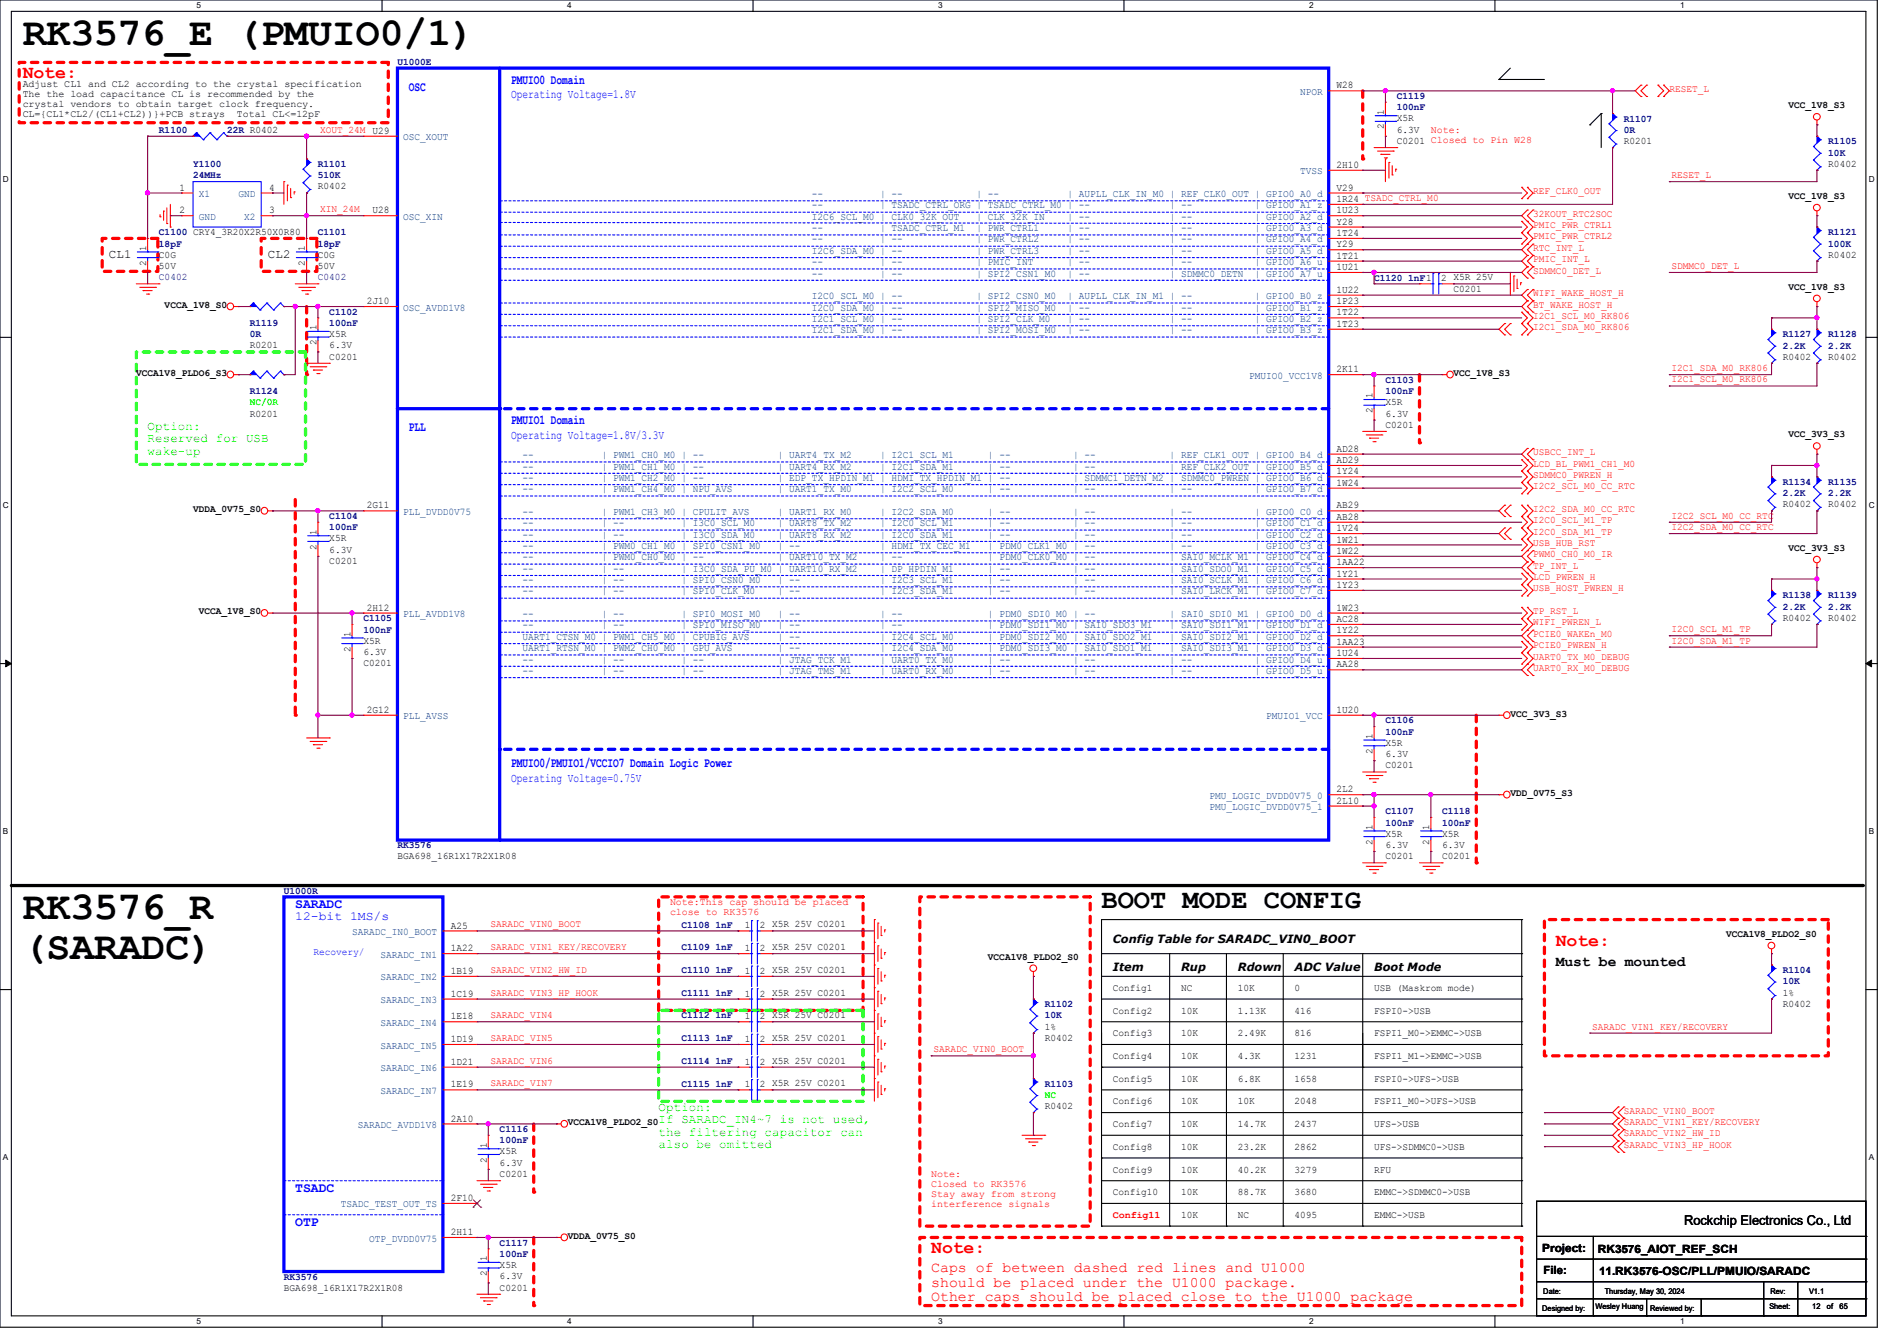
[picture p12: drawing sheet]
<svg xmlns="http://www.w3.org/2000/svg" width="297mm" height="210mm" viewBox="0 0 297 210" stroke-linecap="round" stroke-linejoin="round" font-family="sans-serif">
<defs><g id="words">
<g font-size="6.2">
<text x="3.6" y="7">RK3576_E (PMUIO0/1)</text>
<text x="3.6" y="143.9">RK3576_R</text>
<text x="3.6" y="150.1">(SARADC)</text>
</g>
<text font-size="4.2" x="172.5" y="142.2">BOOT MODE CONFIG</text>
<g font-size="2.8" fill="#f00">
<text x="3.6" y="12.1">Note:</text>
<text x="243.6" y="148.2">Note:</text>
<text x="145.8" y="196.2">Note:</text>
</g>
<text font-size="2.3" x="243.6" y="151.2">Must be mounted</text>
<g font-size="2.3" fill="#f00">
<text x="145.8" y="199.2">Caps of between dashed red lines and U1000</text>
<text x="145.8" y="201.5">should be placed under the U1000 package.</text>
<text x="145.8" y="203.8">Other caps should be placed close to the U1000 package</text>
</g>
<g font-size="2.1" fill="#00f">
<text x="64" y="14.2">OSC</text>
<text x="80" y="13.1">PMUIO0 Domain</text>
<text x="64" y="67.5">PLL</text>
<text x="80" y="66.5">PMUIO1 Domain</text>
<text x="80" y="120.1">PMUIO0/PMUIO1/VCCIO7 Domain Logic Power</text>
<text x="46.2" y="142.2">SARADC</text>
<text x="46.2" y="186.6">TSADC</text>
<text x="46.2" y="192">OTP</text>
</g>
<text font-size="2.1" x="263.7" y="191.9">Rockchip Electronics Co., Ltd</text>
<g font-size="1.9" fill="#00f">
<text x="80" y="15.4">Operating Voltage=1.8V</text>
<text x="80" y="68.7">Operating Voltage=1.8V/3.3V</text>
<text x="80" y="122.4">Operating Voltage=0.75V</text>
<text x="46.2" y="144.1">12-bit 1MS/s</text>
</g>
<g font-size="1.9">
<text x="17.1" y="40.5">CL1</text>
<text x="41.9" y="40.5">CL2</text>
</g>
<g font-size="1.9" fill="#0f0">
<text x="23.1" y="67.3">Option:</text>
<text x="23.1" y="69.3">Reserved for USB</text>
<text x="23.1" y="71.2">wake-up</text>
<text x="103.1" y="174">Option:</text>
<text x="103.1" y="175.9">If SARADC_IN4~7 is not used,</text>
<text x="103.1" y="177.9">the filtering capacitor can</text>
<text x="103.1" y="179.8">also be omitted</text>
</g>
<g font-size="1.8">
<text x="174.2" y="147.6">Config Table for SARADC_VIN0_BOOT</text>
<text x="174.2" y="152.1">Item</text>
<text x="184.9" y="152.1">Rup</text>
<text x="193.8" y="152.1">Rdown</text>
<text x="202.7" y="152.1">ADC Value</text>
<text x="215.1" y="152.1">Boot Mode</text>
<text x="241.5" y="196">Project:</text>
<text x="250.2" y="196.2">RK3576_AIOT_REF_SCH</text>
<text x="241.6" y="199.6">File:</text>
<text x="250.4" y="199.7">11.RK3576-OSC/PLL/PMUIO/SARADC</text>
</g>
<g font-size="1.6" fill="#000080">
<text x="62.2" y="10.2">U1000E</text>
<text x="218.7" y="15.5">C1119</text>
<text x="218.7" y="17.3">100nF</text>
<text x="24.9" y="20.8">R1100</text>
<text x="35.6" y="20.8">22R R0402</text>
<text x="254.3" y="19">R1107</text>
<text x="254.3" y="20.8">0R</text>
<text x="286.3" y="22.6">R1105</text>
<text x="30.2" y="26.2">Y1100</text>
<text x="30.2" y="27.9">24MHz</text>
<text x="49.8" y="26.2">R1101</text>
<text x="49.8" y="27.9">510K</text>
<text x="286.3" y="24.4">10K</text>
<text x="24.9" y="36.8">C1100 CRY4_3R20X2R50X0R80</text>
<text x="24.9" y="38.6">18pF</text>
<text x="49.8" y="36.8">C1101</text>
<text x="49.8" y="38.6">18pF</text>
<text x="286.3" y="36.8">R1121</text>
<text x="286.3" y="38.6">100K</text>
<text x="24.9" y="43.9">C0402</text>
<text x="49.8" y="43.9">C0402</text>
<text x="215.1" y="43.9">C1120 1nF1</text>
<text x="39.1" y="51.1">R1119</text>
<text x="39.1" y="52.8">0R</text>
<text x="51.6" y="49.3">C1102</text>
<text x="51.6" y="51.1">100nF</text>
<text x="279.1" y="52.8">R1127</text>
<text x="286.3" y="52.8">R1128</text>
<text x="216.9" y="59.9">C1103</text>
<text x="279.1" y="54.6">2.2K</text>
<text x="286.3" y="54.6">2.2K</text>
<text x="39.1" y="61.7">R1124</text>
<text x="216.9" y="61.7">100nF</text>
<text x="279.1" y="75.9">R1134</text>
<text x="279.1" y="77.7">2.2K</text>
<text x="286.3" y="75.9">R1135</text>
<text x="286.3" y="77.7">2.2K</text>
<text x="51.6" y="81.3">C1104</text>
<text x="51.6" y="83.1">100nF</text>
<text x="279.1" y="93.7">R1138</text>
<text x="279.1" y="95.5">2.2K</text>
<text x="286.3" y="93.7">R1139</text>
<text x="286.3" y="95.5">2.2K</text>
<text x="56.9" y="97.3">C1105</text>
<text x="56.9" y="99.1">100nF</text>
<text x="216.9" y="113.3">C1106</text>
<text x="216.9" y="115.1">100nF</text>
<text x="216.9" y="127.5">C1107</text>
<text x="216.9" y="129.3">100nF</text>
<text x="225.8" y="127.5">C1118</text>
<text x="225.8" y="129.3">100nF</text>
<text x="62.2" y="132.8">RK3576</text>
<text x="44.4" y="140">U1000R</text>
<text x="106.7" y="145.3">C1108 1nF</text>
<text x="106.7" y="148.8">C1109 1nF</text>
<text x="106.7" y="156">C1111 1nF</text>
<text x="106.7" y="152.4">C1110 1nF</text>
<text x="279.1" y="152.4">R1104</text>
<text x="279.1" y="154.2">10K</text>
<text x="106.7" y="159.5">C1112 1nF</text>
<text x="163.6" y="157.7">R1102</text>
<text x="163.6" y="159.5">10K</text>
<text x="106.7" y="166.6">C1114 1nF</text>
<text x="106.7" y="163.1">C1113 1nF</text>
<text x="106.7" y="170.2">C1115 1nF</text>
<text x="163.6" y="170.2">R1103</text>
<text x="78.2" y="177.3">C1116</text>
<text x="78.2" y="179.1">100nF</text>
<text x="78.2" y="195.1">C1117</text>
<text x="78.2" y="196.8">100nF</text>
<text x="44.4" y="200.4">RK3576</text>
</g>
<g font-size="1.6">
<text x="3.6" y="13.7">Adjust CL1 and CL2 according to the crystal specification</text>
<text x="3.6" y="15.2">The the load capacitance CL is recommended by the</text>
<text x="3.6" y="16.8">crystal vendors to obtain target clock frequency.</text>
<text x="209.3" y="13.8">W28</text>
<text x="216.7" y="17.9" transform="rotate(-90 216.7 17.9)">1</text>
<text x="280" y="16.9">VCC_1V8_S3</text>
<text x="3.6" y="18.4">CL={CL1*CL2/(CL1+CL2))}+PCB strays</text>
<text x="37.1" y="18.4">Total CL&lt;=12pF</text>
<text x="216.7" y="20.3" transform="rotate(-90 216.7 20.3)">2</text>
<text x="218.7" y="22.6">C0201 Closed to Pin W28</text>
<text x="218.7" y="19">X5R</text>
<text x="218.7" y="20.8">6.3V</text>
<text x="254.3" y="22.6">R0201</text>
<text x="28.1" y="29.8">1</text>
<text x="42.1" y="29.8">4</text>
<text x="49.8" y="29.7">R0402</text>
<text x="209.3" y="26.3">2H10</text>
<text x="209.3" y="29.8">V29</text>
<text x="286.3" y="26.1">R0402</text>
<text x="28.1" y="33.4">2</text>
<text x="42.1" y="33.4">3</text>
<text x="58.3" y="33.4">U28</text>
<text x="209.3" y="31.6">1R24 TSADC_CTRL_M0</text>
<text x="209.3" y="33.4">1U23</text>
<text x="209.3" y="35.2">Y28</text>
<text x="280" y="31.2">VCC_1V8_S3</text>
<text x="22.9" y="41.6" transform="rotate(-90 22.9 41.6)">2</text>
<text x="22.9" y="39.3" transform="rotate(-90 22.9 39.3)">1</text>
<text x="24.9" y="40.3">C0G</text>
<text x="47.8" y="41.6" transform="rotate(-90 47.8 41.6)">2</text>
<text x="47.8" y="39.3" transform="rotate(-90 47.8 39.3)">1</text>
<text x="49.8" y="40.3">C0G</text>
<text x="209.3" y="37">1T24</text>
<text x="209.3" y="38.7">Y29</text>
<text x="209.3" y="40.5">1T21</text>
<text x="286.3" y="40.3">R0402</text>
<text x="24.9" y="42.1">50V</text>
<text x="49.8" y="42.1">50V</text>
<text x="57.4" y="47.6">2J10</text>
<text x="209.3" y="42.3">1U21</text>
<text x="209.3" y="45.8">1U22</text>
<text x="209.3" y="47.6">1P23</text>
<text x="225.6" y="44.1">2 X5R 25V</text>
<text x="227.6" y="45.7">C0201</text>
<text x="280" y="45.4">VCC_1V8_S3</text>
<text x="25.8" y="48.2">VCCA_1V8_S0</text>
<text x="49.5" y="51.7" transform="rotate(-90 49.5 51.7)">1</text>
<text x="51.6" y="52.8">X5R</text>
<text x="209.3" y="49.4">1T22</text>
<text x="209.3" y="51.2">1T23</text>
<text x="21.3" y="58.9">VCCA1V8_PLDO6_S3</text>
<text x="39.1" y="54.6">R0201</text>
<text x="49.5" y="54.1" transform="rotate(-90 49.5 54.1)">2</text>
<text x="51.6" y="56.3">C0201</text>
<text x="51.6" y="54.6">6.3V</text>
<text x="209.3" y="58.3">2K11</text>
<text x="227.6" y="58.9">VCC_1V8_S3</text>
<text x="279.1" y="56.3">R0402</text>
<text x="286.3" y="56.3">R0402</text>
<text x="39.1" y="65.2">R0201</text>
<text x="214.9" y="64.7" transform="rotate(-90 214.9 64.7)">2</text>
<text x="214.9" y="62.4" transform="rotate(-90 214.9 62.4)">1</text>
<text x="216.9" y="63.5">X5R</text>
<text x="216.9" y="65.2">6.3V</text>
<text x="209.3" y="70.7">AD28</text>
<text x="216.9" y="67">C0201</text>
<text x="280" y="68.5">VCC_3V3_S3</text>
<text x="209.3" y="72.5">AD29</text>
<text x="209.3" y="74.3">1Y24</text>
<text x="209.3" y="76.1">1W24</text>
<text x="30.2" y="80.2">VDDA_0V75_S0</text>
<text x="49.5" y="83.7" transform="rotate(-90 49.5 83.7)">1</text>
<text x="57.4" y="79.6">2G11</text>
<text x="209.3" y="79.6">AB29</text>
<text x="209.3" y="81.4">AB28</text>
<text x="209.3" y="83.2">1V24</text>
<text x="279.1" y="79.5">R0402</text>
<text x="286.3" y="79.5">R0402</text>
<text x="49.5" y="86.1" transform="rotate(-90 49.5 86.1)">2</text>
<text x="51.6" y="88.3">C0201</text>
<text x="51.6" y="84.8">X5R</text>
<text x="51.6" y="86.6">6.3V</text>
<text x="209.3" y="85">1W21</text>
<text x="209.3" y="86.7">1W22</text>
<text x="209.3" y="88.5">1AA22</text>
<text x="280" y="86.3">VCC_3V3_S3</text>
<text x="57.4" y="95.6">2H12</text>
<text x="209.3" y="90.3">1Y21</text>
<text x="209.3" y="92.1">1Y23</text>
<text x="209.3" y="95.6">1W23</text>
<text x="31.1" y="96.2">VCCA_1V8_S0</text>
<text x="54.9" y="99.7" transform="rotate(-90 54.9 99.7)">1</text>
<text x="56.9" y="100.8">X5R</text>
<text x="209.3" y="97.4">AC28</text>
<text x="209.3" y="99.2">1Y22</text>
<text x="209.3" y="101">1AA23</text>
<text x="279.1" y="97.2">R0402</text>
<text x="286.3" y="97.2">R0402</text>
<text x="54.9" y="102.1" transform="rotate(-90 54.9 102.1)">2</text>
<text x="56.9" y="104.3">C0201</text>
<text x="56.9" y="102.6">6.3V</text>
<text x="209.3" y="102.7">1U24</text>
<text x="209.3" y="104.5">AA28</text>
<text x="57.4" y="111.6">2G12</text>
<text x="209.3" y="111.6">1U20</text>
<text x="236.5" y="112.2">VCC_3V3_S3</text>
<text x="214.9" y="118.1" transform="rotate(-90 214.9 118.1)">2</text>
<text x="214.9" y="115.7" transform="rotate(-90 214.9 115.7)">1</text>
<text x="216.9" y="116.8">X5R</text>
<text x="216.9" y="118.6">6.3V</text>
<text x="209.3" y="124.1">2L2</text>
<text x="209.3" y="125.9">2L10</text>
<text x="216.9" y="120.4">C0201</text>
<text x="236.5" y="124.7">VDD_0V75_S3</text>
<text x="214.9" y="130" transform="rotate(-90 214.9 130)">1</text>
<text x="216.9" y="131">X5R</text>
<text x="223.8" y="130" transform="rotate(-90 223.8 130)">1</text>
<text x="225.8" y="131">X5R</text>
<text x="62.2" y="134.6">BGA698_16R1X17R2X1R08</text>
<text x="214.9" y="132.3" transform="rotate(-90 214.9 132.3)">2</text>
<text x="216.9" y="134.6">C0201</text>
<text x="216.9" y="132.8">6.3V</text>
<text x="223.8" y="132.3" transform="rotate(-90 223.8 132.3)">2</text>
<text x="225.8" y="134.6">C0201</text>
<text x="225.8" y="132.8">6.3V</text>
<text x="70.6" y="145.4">A25</text>
<text x="70.6" y="149">1A22</text>
<text x="116.6" y="145.4">1</text>
<text x="116.6" y="149">1</text>
<text x="119" y="145.4">2 X5R 25V C0201</text>
<text x="119" y="149">2 X5R 25V C0201</text>
<text x="270.3" y="146.7">VCCA1V8_PLDO2_S0</text>
<text x="70.6" y="152.5">1B19</text>
<text x="116.6" y="152.5">1</text>
<text x="119" y="152.5">2 X5R 25V C0201</text>
<text x="154.7" y="150.3">VCCA1V8_PLDO2_S0</text>
<text x="174.2" y="155.2">Config1</text>
<text x="184.9" y="155.2">NC</text>
<text x="193.8" y="155.2">10K</text>
<text x="202.7" y="155.2">0</text>
<text x="215.1" y="155.2">USB (Maskrom mode)</text>
<text x="279.1" y="155.9">1%</text>
<text x="70.6" y="156.1">1C19</text>
<text x="70.6" y="159.6">1E18</text>
<text x="116.6" y="159.6">1</text>
<text x="116.6" y="156.1">1</text>
<text x="119" y="159.6">2 X5R 25V C0201</text>
<text x="119" y="156.1">2 X5R 25V C0201</text>
<text x="163.6" y="161.2">1%</text>
<text x="174.2" y="158.7">Config2</text>
<text x="184.9" y="158.7">10K</text>
<text x="193.8" y="158.7">1.13K</text>
<text x="202.7" y="158.7">416</text>
<text x="215.1" y="158.7">FSPI0-&gt;USB</text>
<text x="279.1" y="157.7">R0402</text>
<text x="70.6" y="163.2">1D19</text>
<text x="70.6" y="166.8">1D21</text>
<text x="116.6" y="166.7">1</text>
<text x="116.6" y="163.2">1</text>
<text x="119" y="166.7">2 X5R 25V C0201</text>
<text x="119" y="163.2">2 X5R 25V C0201</text>
<text x="163.6" y="163">R0402</text>
<text x="174.2" y="162.3">Config3</text>
<text x="174.2" y="165.9">Config4</text>
<text x="184.9" y="165.9">10K</text>
<text x="184.9" y="162.3">10K</text>
<text x="193.8" y="162.3">2.49K</text>
<text x="193.8" y="165.9">4.3K</text>
<text x="202.7" y="165.9">1231</text>
<text x="202.7" y="162.3">816</text>
<text x="215.1" y="162.3">FSPI1_M0-&gt;EMMC-&gt;USB</text>
<text x="215.1" y="165.9">FSPI1_M1-&gt;EMMC-&gt;USB</text>
<text x="70.6" y="170.3">1E19</text>
<text x="116.6" y="170.3">1</text>
<text x="119" y="170.3">2 X5R 25V C0201</text>
<text x="163.6" y="173.7">R0402</text>
<text x="174.2" y="173">Config6</text>
<text x="174.2" y="169.4">Config5</text>
<text x="184.9" y="173">10K</text>
<text x="184.9" y="169.4">10K</text>
<text x="193.8" y="169.4">6.8K</text>
<text x="193.8" y="173">10K</text>
<text x="202.7" y="169.4">1658</text>
<text x="202.7" y="173">2048</text>
<text x="215.1" y="173">FSPI1_M0-&gt;UFS-&gt;USB</text>
<text x="215.1" y="169.4">FSPI0-&gt;UFS-&gt;USB</text>
<text x="70.6" y="175.6">2A10</text>
<text x="76.2" y="179.7" transform="rotate(-90 76.2 179.7)">1</text>
<text x="88.9" y="176.2">VCCA1V8_PLDO2_S0</text>
<text x="174.2" y="176.5">Config7</text>
<text x="184.9" y="176.5">10K</text>
<text x="193.8" y="176.5">14.7K</text>
<text x="202.7" y="176.5">2437</text>
<text x="215.1" y="176.5">UFS-&gt;USB</text>
<text x="76.2" y="182.1" transform="rotate(-90 76.2 182.1)">2</text>
<text x="78.2" y="184.4">C0201</text>
<text x="78.2" y="180.8">X5R</text>
<text x="78.2" y="182.6">6.3V</text>
<text x="174.2" y="183.6">Config9</text>
<text x="174.2" y="180.1">Config8</text>
<text x="184.9" y="183.6">10K</text>
<text x="184.9" y="180.1">10K</text>
<text x="193.8" y="183.6">40.2K</text>
<text x="193.8" y="180.1">23.2K</text>
<text x="202.7" y="183.6">3279</text>
<text x="202.7" y="180.1">2862</text>
<text x="215.1" y="180.1">UFS-&gt;SDMMC0-&gt;USB</text>
<text x="215.1" y="183.6">RFU</text>
<text x="70.6" y="188.1">2F10</text>
<text x="174.2" y="187.2">Config10</text>
<text x="184.9" y="190.7">10K</text>
<text x="184.9" y="187.2">10K</text>
<text x="193.8" y="187.2">88.7K</text>
<text x="193.8" y="190.7">NC</text>
<text x="202.7" y="187.2">3680</text>
<text x="202.7" y="190.7">4095</text>
<text x="215.1" y="187.2">EMMC-&gt;SDMMC0-&gt;USB</text>
<text x="215.1" y="190.7">EMMC-&gt;USB</text>
<text x="70.6" y="193.4">2H11</text>
<text x="76.2" y="197.5" transform="rotate(-90 76.2 197.5)">1</text>
<text x="88.9" y="194">VDDA_0V75_S0</text>
<text x="44.4" y="202.1">BGA698_16R1X17R2X1R08</text>
<text x="76.2" y="199.9" transform="rotate(-90 76.2 199.9)">2</text>
<text x="78.2" y="202.1">C0201</text>
<text x="78.2" y="198.6">X5R</text>
<text x="78.2" y="200.4">6.3V</text>
</g>
<g font-size="1.6" fill="#004080">
<text x="203.6" y="14.9">NPOR</text>
<text x="63.1" y="22">OSC_XOUT</text>
<text x="203.6" y="27.3">TVSS</text>
<text x="31.1" y="30.9">X1</text>
<text x="31.1" y="34.4">GND</text>
<text x="37.3" y="30.9">GND</text>
<text x="38.2" y="34.4">X2</text>
<text x="63.1" y="34.4">OSC_XIN</text>
<text x="127.1" y="30.9">--</text>
<text x="127.1" y="32.6">--</text>
<text x="127.1" y="34.4">I2C6_SCL_M0 | CLK0_32K_OUT</text>
<text x="137.8" y="30.9">| --</text>
<text x="137.8" y="32.6">| TSADC_CTRL_ORG | TSADC_CTRL_M0 | --</text>
<text x="152.9" y="30.9">| --</text>
<text x="152.9" y="34.4">| CLK_32K_IN</text>
<text x="167.1" y="30.9">| AUPLL_CLK_IN_M0 | REF_CLK0_OUT | GPIO0_A0_d</text>
<text x="167.1" y="34.4">| --</text>
<text x="183.1" y="32.6">| --</text>
<text x="183.1" y="34.4">| --</text>
<text x="196.5" y="32.6">| GPIO0_A1_z</text>
<text x="196.5" y="34.4">| GPIO0_A2_d</text>
<text x="127.1" y="36.2">--</text>
<text x="127.1" y="38">--</text>
<text x="127.1" y="39.8">I2C6_SDA_M0 | --</text>
<text x="127.1" y="41.5">--</text>
<text x="137.8" y="36.2">| TSADC_CTRL_M1</text>
<text x="137.8" y="38">| --</text>
<text x="137.8" y="41.5">| --</text>
<text x="152.9" y="36.2">| PWR_CTRL1</text>
<text x="152.9" y="38">| PWR_CTRL2</text>
<text x="152.9" y="39.8">| PWR_CTRL3</text>
<text x="152.9" y="41.5">| PMIC_INT</text>
<text x="167.1" y="36.2">| --</text>
<text x="167.1" y="38">| --</text>
<text x="167.1" y="39.8">| --</text>
<text x="167.1" y="41.5">| --</text>
<text x="183.1" y="36.2">| --</text>
<text x="183.1" y="38">| --</text>
<text x="183.1" y="39.8">| --</text>
<text x="183.1" y="41.5">| --</text>
<text x="196.5" y="36.2">| GPIO0_A3_d</text>
<text x="196.5" y="38">| GPIO0_A4_d</text>
<text x="196.5" y="39.8">| GPIO0_A5_d</text>
<text x="196.5" y="41.5">| GPIO0_A6_u</text>
<text x="127.1" y="43.3">--</text>
<text x="127.1" y="46.9">I2C0_SCL_M0 | --</text>
<text x="137.8" y="43.3">| --</text>
<text x="152.9" y="43.3">| SPI2_CSN1_M0</text>
<text x="152.9" y="46.9">| SPI2_CSN0_M0</text>
<text x="167.1" y="43.3">| --</text>
<text x="167.1" y="46.9">| AUPLL_CLK_IN_M1 | --</text>
<text x="183.1" y="43.3">| SDMMC0_DETN</text>
<text x="196.5" y="43.3">| GPIO0_A7_u</text>
<text x="196.5" y="46.9">| GPIO0_B0_z</text>
<text x="63.1" y="48.6">OSC_AVDD1V8</text>
<text x="127.1" y="48.6">I2C0_SDA_M0 | --</text>
<text x="127.1" y="50.4">I2C1_SCL_M0 | --</text>
<text x="127.1" y="52.2">I2C1_SDA_M0 | --</text>
<text x="152.9" y="48.6">| SPI2_MISO_M0</text>
<text x="152.9" y="50.4">| SPI2_CLK_M0</text>
<text x="152.9" y="52.2">| SPI2_MOSI_M0</text>
<text x="167.1" y="48.6">| --</text>
<text x="167.1" y="50.4">| --</text>
<text x="167.1" y="52.2">| --</text>
<text x="183.1" y="48.6">| --</text>
<text x="183.1" y="50.4">| --</text>
<text x="183.1" y="52.2">| --</text>
<text x="196.5" y="48.6">| GPIO0_B1_z</text>
<text x="196.5" y="50.4">| GPIO0_B2_z</text>
<text x="196.5" y="52.2">| GPIO0_B3_z</text>
<text x="195.6" y="59.3">PMUIO0_VCC1V8</text>
<text x="81.8" y="71.8">--</text>
<text x="94.2" y="71.8">| PWM1_CH0_M0 | --</text>
<text x="121.8" y="71.8">| UART4_TX_M2</text>
<text x="137.8" y="71.8">| I2C1_SCL_M1</text>
<text x="154.7" y="71.8">| --</text>
<text x="168" y="71.8">| --</text>
<text x="183.1" y="71.8">| REF_CLK1_OUT | GPIO0_B4_d</text>
<text x="81.8" y="73.5">--</text>
<text x="81.8" y="75.3">--</text>
<text x="81.8" y="77.1">--</text>
<text x="94.2" y="73.5">| PWM1_CH1_M0 | --</text>
<text x="94.2" y="75.3">| PWM1_CH2_M0 | --</text>
<text x="94.2" y="77.1">| PWM1_CH4_M0 | NPU_AVS</text>
<text x="121.8" y="73.5">| UART4_RX_M2</text>
<text x="121.8" y="75.3">| EDP_TX_HPDIN_M1 | HDMI_TX_HPDIN_M1 | --</text>
<text x="121.8" y="77.1">| UART1_TX_M0</text>
<text x="137.8" y="73.5">| I2C1_SDA_M1</text>
<text x="137.8" y="77.1">| I2C2_SCL_M0</text>
<text x="154.7" y="73.5">| --</text>
<text x="154.7" y="77.1">| --</text>
<text x="168" y="73.5">| --</text>
<text x="168" y="75.3">| SDMMC1_DETN_M2 | SDMMC0_PWREN | GPIO0_B6_d</text>
<text x="168" y="77.1">| --</text>
<text x="183.1" y="73.5">| REF_CLK2_OUT | GPIO0_B5_d</text>
<text x="183.1" y="77.1">| --</text>
<text x="196.5" y="77.1">| GPIO0_B7_d</text>
<text x="63.1" y="80.6">PLL_DVDD0V75</text>
<text x="81.8" y="80.6">--</text>
<text x="81.8" y="82.4">--</text>
<text x="94.2" y="80.6">| PWM1_CH3_M0 | CPULIT_AVS</text>
<text x="94.2" y="82.4">| --</text>
<text x="106.7" y="82.4">| I3C0_SCL_M0</text>
<text x="121.8" y="80.6">| UART1_RX_M0</text>
<text x="121.8" y="82.4">| UART8_TX_M2</text>
<text x="137.8" y="80.6">| I2C2_SDA_M0</text>
<text x="137.8" y="82.4">| I2C0_SCL_M1</text>
<text x="154.7" y="80.6">| --</text>
<text x="154.7" y="82.4">| --</text>
<text x="168" y="80.6">| --</text>
<text x="168" y="82.4">| --</text>
<text x="183.1" y="80.6">| --</text>
<text x="183.1" y="82.4">| --</text>
<text x="196.5" y="80.6">| GPIO0_C0_d</text>
<text x="196.5" y="82.4">| GPIO0_C1_d</text>
<text x="81.8" y="84.2">--</text>
<text x="81.8" y="86">--</text>
<text x="81.8" y="87.8">--</text>
<text x="81.8" y="89.5">--</text>
<text x="94.2" y="84.2">| --</text>
<text x="94.2" y="86">| PWM0_CH1_M0 | SPI0_CSN1_M0</text>
<text x="94.2" y="87.8">| PWM0_CH0_M0 | --</text>
<text x="94.2" y="89.5">| --</text>
<text x="106.7" y="84.2">| I3C0_SDA_M0</text>
<text x="106.7" y="89.5">| I3C0_SDA_PU_M0 | UART10_RX_M2</text>
<text x="121.8" y="84.2">| UART8_RX_M2</text>
<text x="121.8" y="86">| --</text>
<text x="121.8" y="87.8">| UART10_TX_M2</text>
<text x="137.8" y="84.2">| I2C0_SDA_M1</text>
<text x="137.8" y="86">| HDMI_TX_CEC_M1</text>
<text x="137.8" y="87.8">| --</text>
<text x="137.8" y="89.5">| DP_HPDIN_M1</text>
<text x="154.7" y="84.2">| --</text>
<text x="154.7" y="86">| PDM0_CLK1_M0 | --</text>
<text x="154.7" y="87.8">| PDM0_CLK0_M0 | --</text>
<text x="154.7" y="89.5">| --</text>
<text x="168" y="84.2">| --</text>
<text x="168" y="89.5">| --</text>
<text x="183.1" y="84.2">| --</text>
<text x="183.1" y="86">| --</text>
<text x="183.1" y="87.8">| SAI0_MCLK_M1 | GPIO0_C4_d</text>
<text x="183.1" y="89.5">| SAI0_SDO0_M1 | GPIO0_C5_d</text>
<text x="196.5" y="84.2">| GPIO0_C2_d</text>
<text x="196.5" y="86">| GPIO0_C3_d</text>
<text x="81.8" y="91.3">--</text>
<text x="81.8" y="93.1">--</text>
<text x="94.2" y="91.3">| --</text>
<text x="94.2" y="93.1">| --</text>
<text x="106.7" y="91.3">| SPI0_CSN0_M0</text>
<text x="106.7" y="93.1">| SPI0_CLK_M0</text>
<text x="121.8" y="91.3">| --</text>
<text x="121.8" y="93.1">| --</text>
<text x="137.8" y="91.3">| I2C3_SCL_M1</text>
<text x="137.8" y="93.1">| I2C3_SDA_M1</text>
<text x="154.7" y="91.3">| --</text>
<text x="154.7" y="93.1">| --</text>
<text x="168" y="91.3">| --</text>
<text x="168" y="93.1">| --</text>
<text x="183.1" y="91.3">| SAI0_SCLK_M1 | GPIO0_C6_d</text>
<text x="183.1" y="93.1">| SAI0_LRCK_M1 | GPIO0_C7_d</text>
<text x="63.1" y="96.6">PLL_AVDD1V8</text>
<text x="81.8" y="96.6">--</text>
<text x="81.8" y="98.4">--</text>
<text x="81.8" y="100.2">UART1_CTSN_M0 | PWM1_CH5_M0 | CPUBIG_AVS</text>
<text x="81.8" y="102">UART1_RTSN_M0 | PWM2_CH0_M0 | GPU_AVS</text>
<text x="94.2" y="96.6">| --</text>
<text x="94.2" y="98.4">| --</text>
<text x="106.7" y="96.6">| SPI0_MOSI_M0</text>
<text x="106.7" y="98.4">| SPI0_MISO_M0</text>
<text x="121.8" y="96.6">| --</text>
<text x="121.8" y="98.4">| --</text>
<text x="121.8" y="100.2">| --</text>
<text x="121.8" y="102">| --</text>
<text x="137.8" y="96.6">| --</text>
<text x="137.8" y="98.4">| --</text>
<text x="137.8" y="100.2">| I2C4_SCL_M0</text>
<text x="137.8" y="102">| I2C4_SDA_M0</text>
<text x="154.7" y="96.6">| PDM0_SDI0_M0 | --</text>
<text x="154.7" y="98.4">| PDM0_SDI1_M0 | SAI0_SDO3_M1</text>
<text x="154.7" y="100.2">| PDM0_SDI2_M0 | SAI0_SDO2_M1</text>
<text x="154.7" y="102">| PDM0_SDI3_M0 | SAI0_SDO1_M1</text>
<text x="183.1" y="96.6">| SAI0_SDI0_M1 | GPIO0_D0_d</text>
<text x="183.1" y="98.4">| SAI0_SDI1_M1 | GPIO0_D1_d</text>
<text x="183.1" y="100.2">| SAI0_SDI2_M1 | GPIO0_D2_d</text>
<text x="183.1" y="102">| SAI0_SDI3_M1 | GPIO0_D3_d</text>
<text x="81.8" y="103.8">--</text>
<text x="81.8" y="105.5">--</text>
<text x="94.2" y="103.8">| --</text>
<text x="94.2" y="105.5">| --</text>
<text x="106.7" y="103.8">| --</text>
<text x="106.7" y="105.5">| --</text>
<text x="121.8" y="103.8">| JTAG_TCK_M1</text>
<text x="121.8" y="105.5">| JTAG_TMS_M1</text>
<text x="137.8" y="103.8">| UART0_TX_M0</text>
<text x="137.8" y="105.5">| UART0_RX_M0</text>
<text x="154.7" y="103.8">| --</text>
<text x="154.7" y="105.5">| --</text>
<text x="168" y="103.8">| --</text>
<text x="168" y="105.5">| --</text>
<text x="183.1" y="103.8">| --</text>
<text x="183.1" y="105.5">| --</text>
<text x="196.5" y="103.8">| GPIO0_D4_u</text>
<text x="196.5" y="105.5">| GPIO0_D5_u</text>
<text x="63.1" y="112.7">PLL_AVSS</text>
<text x="198.2" y="112.7">PMUIO1_VCC</text>
<text x="189.4" y="125.1">PMU_LOGIC_DVDD0V75_0</text>
<text x="189.4" y="126.9">PMU_LOGIC_DVDD0V75_1</text>
<text x="55.1" y="146.4">SARADC_IN0_BOOT</text>
<text x="59.6" y="150">SARADC_IN1</text>
<text x="59.6" y="153.5">SARADC_IN2</text>
<text x="59.6" y="157.1">SARADC_IN3</text>
<text x="59.6" y="160.7">SARADC_IN4</text>
<text x="59.6" y="164.2">SARADC_IN5</text>
<text x="59.6" y="167.8">SARADC_IN6</text>
<text x="59.6" y="171.3">SARADC_IN7</text>
<text x="56" y="176.7">SARADC_AVDD1V8</text>
<text x="53.3" y="189.1">TSADC_TEST_OUT_TS</text>
<text x="57.8" y="194.4">OTP_DVDD0V75</text>
</g>
<g font-size="1.6" fill="#f00">
<text x="261.4" y="14.4">RESET_L</text>
<text x="50.1" y="20.8">XOUT_24M U29</text>
<text x="224" y="20.8">Note:</text>
<text x="261.7" y="27.9">RESET_L</text>
<text x="50.1" y="33.2">XIN_24M</text>
<text x="240" y="35.7">PMIC_PWR_CTRL1</text>
<text x="240" y="30.4">REF_CLK0_OUT</text>
<text x="240" y="34">32KOUT_RTC2SOC</text>
<text x="240" y="37.5">PMIC_PWR_CTRL2</text>
<text x="240" y="41.1">PMIC_INT_L</text>
<text x="240" y="39.3">RTC_INT_L</text>
<text x="240" y="46.4">WIFI_WAKE_HOST_H</text>
<text x="240" y="42.8">SDMMC0_DET_L</text>
<text x="261.7" y="42.1">SDMMC0_DET_L</text>
<text x="240" y="48.2">BT_WAKE_HOST_H</text>
<text x="240" y="51.7">I2C1_SDA_M0_RK806</text>
<text x="240" y="50">I2C1_SCL_M0_RK806</text>
<text x="261.7" y="58.1">I2C1_SDA_M0_RK806</text>
<text x="261.7" y="59.9">I2C1_SCL_M0_RK806</text>
<text x="240" y="71.3">USBCC_INT_L</text>
<text x="240" y="73.1">LCD_BL_PWM1_CH1_M0</text>
<text x="240" y="74.8">SDMMC0_PWREN_H</text>
<text x="240" y="76.6">I2C2_SCL_M0_CC_RTC</text>
<text x="240" y="82">I2C0_SCL_M1_TP</text>
<text x="240" y="83.7">I2C0_SDA_M1_TP</text>
<text x="240" y="80.2">I2C2_SDA_M0_CC_RTC</text>
<text x="261.7" y="81.2">I2C2_SCL_M0_CC_RTC</text>
<text x="261.7" y="83">I2C2_SDA_M0_CC_RTC</text>
<text x="240" y="89.1">TP_INT_L</text>
<text x="240" y="85.5">USB_HUB_RST</text>
<text x="240" y="87.3">PWM0_CH0_M0_IR</text>
<text x="240" y="90.8">LCD_PWREN_H</text>
<text x="240" y="92.6">USB_HOST_PWREN_H</text>
<text x="240" y="96.2">TP_RST_L</text>
<text x="240" y="99.7">PCIE0_WAKEn_M0</text>
<text x="240" y="98">WIFI_PWREN_L</text>
<text x="240" y="101.5">PCIE0_PWREN_H</text>
<text x="261.7" y="99">I2C0_SCL_M1_TP</text>
<text x="261.7" y="100.8">I2C0_SDA_M1_TP</text>
<text x="240" y="105.1">UART0_RX_M0_DEBUG</text>
<text x="240" y="103.3">UART0_TX_M0_DEBUG</text>
<text x="104.9" y="141.7">Note:This cap should be placed</text>
<text x="104.9" y="143.3">close to RK3576</text>
<text x="76.8" y="145.2">SARADC_VIN0_BOOT</text>
<text x="76.8" y="148.8">SARADC_VIN1_KEY/RECOVERY</text>
<text x="76.8" y="152.4">SARADC_VIN2_HW_ID</text>
<text x="76.8" y="155.9">SARADC_VIN3_HP_HOOK</text>
<text x="76.8" y="159.5">SARADC_VIN4</text>
<text x="249.3" y="161.2">SARADC_VIN1_KEY/RECOVERY</text>
<text x="76.8" y="163">SARADC_VIN5</text>
<text x="76.8" y="166.6">SARADC_VIN6</text>
<text x="146.1" y="164.8">SARADC_VIN0_BOOT</text>
<text x="76.8" y="170.1">SARADC_VIN7</text>
<text x="254.3" y="176.2">SARADC_VIN1_KEY/RECOVERY</text>
<text x="254.3" y="174.4">SARADC_VIN0_BOOT</text>
<text x="254.3" y="178">SARADC_VIN2_HW_ID</text>
<text x="254.3" y="179.7">SARADC_VIN3_HP_HOOK</text>
<text x="145.8" y="184.4">Note:</text>
<text x="145.8" y="185.9">Closed to RK3576</text>
<text x="145.8" y="187.5">Stay away from strong</text>
<text x="145.8" y="189.1">interference signals</text>
<text x="174.2" y="190.8">Config11</text>
</g>
<g font-size="1.6" fill="#0f0">
<text x="39.1" y="63.5">NC/0R</text>
<text x="163.6" y="172">NC</text>
</g>
<text font-size="1.6" fill="#00f" x="49.1" y="149.5">Recovery/</text>
<g font-size="1.3">
<text x="30.8" y="1.3">5</text>
<text x="88.8" y="1.3">4</text>
<text x="146.9" y="1.3">3</text>
<text x="205" y="1.3">2</text>
<text x="263.1" y="1.3">1</text>
<text x=".5" y="28.4">D</text>
<text x="292.6" y="28.4">D</text>
<text x=".5" y="79.5">C</text>
<text x="292.6" y="79.5">C</text>
<text x=".5" y="130.6">B</text>
<text x="292.6" y="130.6">B</text>
<text x=".5" y="181.7">A</text>
<text x="292.6" y="181.7">A</text>
<text x="30.8" y="207.4">5</text>
<text x="88.8" y="207.4">4</text>
<text x="146.9" y="207.4">3</text>
<text x="205" y="207.4">2</text>
<text x="263.1" y="207.4">1</text>
</g>
<g font-size="1.2">
<text x="241.6" y="202.6">Date:</text>
<text x="251.2" y="202.6">Thursday, May 30, 2024</text>
<text x="277.2" y="202.6">Rev:</text>
<text x="283.2" y="202.6">V1.1</text>
<text x="241.5" y="205.3">Designed by:</text>
<text x="249.8" y="205.1">Wesley Huang</text>
<text x="258.4" y="205.3">Reviewed by:</text>
<text x="277" y="205.1">Sheet:</text>
<text x="283.8" y="205.1">12</text>
<text x="286" y="205.1">of</text>
<text x="288" y="205.1">65</text>
</g>
</g></defs>
<path d="M0 0h293.9v207.9h-293.9zM1.8 1.8h290.3v204.3h-290.3z" fill="none" stroke="#000" stroke-width=".17"/>
<g fill="#fff">
<path d="M30.8 .2h.7v1.4h-.7z"/>
<path d="M30.8 206.2h.7v1.4h-.7z"/>
</g>
<path d="M59.8 0v1.8M59.8 206.1v1.8" fill="none" stroke="#000" stroke-width=".17"/>
<g fill="#fff">
<path d="M88.8 .2h.7v1.4h-.7z"/>
<path d="M88.8 206.2h.7v1.4h-.7z"/>
</g>
<path d="M117.9 0v1.8M117.9 206.1v1.8" fill="none" stroke="#000" stroke-width=".17"/>
<g fill="#fff">
<path d="M146.9 .2h.7v1.4h-.7z"/>
<path d="M146.9 206.2h.7v1.4h-.7z"/>
</g>
<path d="M176 0v1.8M176 206.1v1.8" fill="none" stroke="#000" stroke-width=".17"/>
<g fill="#fff">
<path d="M205 .2h.7v1.4h-.7z"/>
<path d="M205 206.2h.7v1.4h-.7z"/>
</g>
<path d="M234.1 0v1.8M234.1 206.1v1.8" fill="none" stroke="#000" stroke-width=".17"/>
<g fill="#fff">
<path d="M263.1 .2h.6v1.4h-.6z"/>
<path d="M263.1 206.2h.6v1.4h-.6z"/>
<path d="M.5 27.3h.9v1.4h-.9z"/>
<path d="M292.6 27.3h.9v1.4h-.9z"/>
<path d="M.5 78.4h.9v1.4h-.9z"/>
<path d="M292.6 78.4h.9v1.4h-.9z"/>
</g>
<path d="M0 52.8h1.8M292.1 52.8h1.8" fill="none" stroke="#000" stroke-width=".17"/>
<g fill="#fff">
<path d="M.5 129.5h.8v1.4h-.8z"/>
<path d="M292.6 129.5h.8v1.4h-.8z"/>
</g>
<path d="M0 103.9h1.8M292.1 103.9h1.8" fill="none" stroke="#000" stroke-width=".17"/>
<path d="M.9 103.4l.9 .5-.9 .5zM292.1 103.9l.9-.5v1z" fill="#000" stroke="#000" stroke-width=".16"/>
<g fill="#fff">
<path d="M.5 180.5h.8v1.4h-.8z"/>
<path d="M292.6 180.5h.8v1.4h-.8z"/>
</g>
<path d="M0 155h1.8M292.1 155h1.8" fill="none" stroke="#000" stroke-width=".17"/>
<path d="M83.6 176v10.7" fill="none" stroke="#f00" stroke-width=".51" stroke-dasharray="1 1"/>
<circle cx="83.6" cy="186.7" r=".25" fill="#f00" stroke-dasharray="1 1"/>
<path d="M83.6 193.8v10.7" fill="none" stroke="#f00" stroke-width=".51" stroke-dasharray="1 1"/>
<circle cx="83.6" cy="204.5" r=".25" fill="#f00" stroke-dasharray="1 1"/>
<path d="M222.2 58.7v10.6" fill="none" stroke="#f00" stroke-width=".51" stroke-dasharray="1 1"/>
<circle cx="222.3" cy="69.3" r=".25" fill="#f00" stroke-dasharray="1 1"/>
<path d="M231.1 112v23.1" fill="none" stroke="#f00" stroke-width=".51" stroke-dasharray="1 1"/>
<circle cx="231.1" cy="135.1" r=".25" fill="#f00" stroke-dasharray="1 1"/>
<path d="M48 48v10.7" fill="none" stroke="#f00" stroke-width=".51" stroke-dasharray="1 1"/>
<circle cx="48" cy="58.7" r=".25" fill="#f00" stroke-dasharray="1 1"/>
<path d="M46.2 78.2v33.8" fill="none" stroke="#f00" stroke-width=".51" stroke-dasharray="1 1"/>
<circle cx="46.2" cy="112" r=".25" fill="#f00" stroke-dasharray="1 1"/>
<g fill="none" stroke="#000" stroke-width=".17">
<path d="M172.5 149.4h65.8M172.5 152.9h65.8M172.5 156.5h65.8M183.1 149.4v42.6M192 149.4v42.6M200.9 149.4v42.6M213.4 149.4v42.6M238.3 149.4h.1M238.3 144h.1M238.3 152.9h.1M238.3 156.5h.1M238.3 144h-65.8v48"/>
<path d="M238.3 144v48M172.5 167.1h.1M172.5 160h65.8M172.5 163.6h65.8M172.5 167.1h65.8M172.5 170.7h65.8M172.5 174.2h65.8M172.5 177.8h65.8M213.4 167.1h.1M238.3 160h.1M238.3 163.6h.1M238.3 167.1h.1"/>
<path d="M238.3 170.7h.1M238.3 174.2h.1M238.3 177.8h.1M172.5 192h.1M172.5 181.4h.1M172.5 181.4h65.8M172.5 184.9h65.8M172.5 192h65.8M172.5 188.5h65.8M183.1 192h.1M192 192h.1M200.9 192h.1"/>
<path d="M213.4 192h.1M238.3 192h.1M238.3 181.4h.1M238.3 184.9h.1M238.3 188.5h.1"/>
</g>
<path d="M1.8 138.7h289.8" fill="none" stroke="#000" stroke-width=".51"/>
<circle cx="291.6" cy="138.7" r=".25" fill="#000"/>
<path d="M213.4 14.2v10.7M144 193.8h94.3v10.7h-94.3z" fill="none" stroke="#f00" stroke-width=".51" stroke-dasharray="1 1"/>
<circle cx="213.4" cy="24.9" r=".25" fill="#f00" stroke-dasharray="1 1"/>
<path d="M3 9.8h57.8v9.4h-57.8zM16 37.3h8.7v5.2h-8.7zM40.9 37.3h8.7v5.2h-8.7zM103.1 140.5h32v17.7h-32zM144 140.5h26.7v51.5h-26.7zM241.8 144h44.5v21.4h-44.5z" fill="none" stroke="#f00" stroke-width=".51" stroke-dasharray="1 1"/>
<path d="M21.3 55.1h26.5v17.6h-26.5zM103.1 158.2h32v14.3h-32z" fill="none" stroke="#0f0" stroke-width=".51" stroke-dasharray="1 1"/>
<g fill="none" stroke="#000" stroke-width=".17">
<path d="M234.7 12.4h.1M234.7 12.4h7.1M236.5 10.7l-1.8 1.7M248.9 19.6h.1M250.7 17.8h.1M250.7 17.8l-1.8 1.8M250.7 17.8v5.3M240.6 188.1h51.5v18h-51.5zM240.6 193.6h51.5M240.6 197.2h51.5M249.5 193.6v12.5M292.1 193.6h.1"/>
<path d="M292.1 197.2h.1M240.6 200.7h51.5M240.6 203.4h51.5M249.5 206.1h.1M257.8 206.1h.1M257.8 203.4v2.7M266.4 206.1h.1M266.4 203.4v2.7M276.1 206.1h.1M276.1 200.7v5.4M281.5 206.1h.1M281.5 200.7v5.4"/>
<path d="M292.1 200.7h.1M292.1 203.4h.1"/>
</g>
<g fill="none" stroke="#f00" stroke-width=".17">
<path d="M256.9 15.1h.1M256.9 13.3h.1M256.9 13.3l-.9 .9 .9 .9M257.8 13.3h.1M257.8 15.1h.1M257.8 13.3l-.9 .9 .9 .9M259.6 13.3h.1M259.6 15.1h.1M259.6 13.3l.9 .9-.9 .9M260.5 13.3h.1M260.5 15.1h.1M260.5 13.3l.9 .9-.9 .9"/>
<path d="M284.5 19.6h.1M284.5 18.8v.8M23.1 37.3h.1M23.1 37.3v1.8M25.1 34h.1M25.1 33.6v.4M25.6 33.1h.1M25.6 33.1v1.4M26.1 35h.1M26.1 32.6v2.4M26.7 35.6h.1M26.7 32v3.6"/>
<path d="M28.4 30.2h.1M28.4 33.8h.1M28.4 30.2h1.8M28.4 33.8h1.8M40.9 30.2h1.8M40.9 33.8h1.8M42.7 33.8h.1M42.7 30.2h.1M44.4 28.4h.1M44.4 28.4v3.6M45 29h.1M45 29v2.5"/>
<path d="M45.5 30.9h.1M45.5 29.5v1.4M46.1 30.1h.1M46.1 30.1v.3M48 24.9h.1M48 30.2h.1M215.1 23.1h3.6M215.7 23.7h2.4M216.2 24.2h.1M216.2 24.2h1.4M216.7 24.7h.4M216.9 24.9h.1"/>
<path d="M216.9 24.9v3.5M217.1 24.7h.1M217.5 25.4h.1M217.5 25.4v2.5M218 27.4h.1M218 26v1.4M218.1 23.7h.1M218.5 26.5h.1M218.5 26.5v.3M218.7 23.1h.1M238.3 36.4h.1M238.3 34.7h.1"/>
<path d="M238.3 38.2h.1M238.3 31.1h.1M238.3 29.3h.1M238.3 34.7l.8 .9-.8 .8M238.3 36.4l.8 .9-.8 .9M238.3 29.3l.8 .9-.8 .9M239.1 36.4h.1M239.1 34.7h.1M239.1 38.2h.1M239.1 31.1h.1M239.1 29.3h.1M239.1 32.9h.1"/>
<path d="M239.1 32.9l-.8 .9 1.7 1.8-.9 .8M239.1 36.4l.9 .9-1.7 1.8 .8 .9M239.1 29.3l.9 .9-.9 .9M240 38.2h.1M240 34.7h.1M240 32.9h.1M240 38.2l-.9 .9 .9 .9M240 32.9l-.9 .9 .9 .9M284.5 33.8h.1M284.5 21.3h.1M284.5 26.7h.1M284.5 35.6h.1"/>
<path d="M284.5 33.1v.7M21.3 44.4h3.6M21.9 45h2.4M22.4 45.5h.1M22.4 45.5h1.4M22.9 46.1h.4M23.1 42.7h.1M23.1 40.9v1.8M23.3 46.1h.1M24.3 45h.1M24.9 44.4h.1M36.6 48h.7"/>
<path d="M36.6 58.7h.7M37.3 48h.1M37.3 58.7h.1M39.1 58.7h.1M44.4 58.7h.1M46.2 44.4h3.6M46.8 45h2.4M47.3 45.5h.1M47.3 45.5h1.4M47.8 46.1h.4M48 56.9h3.6M48.2 46.1h.1"/>
<path d="M48.6 57.4h2.4M49.1 58h.1M49.1 58h1.4M49.2 45h.1M49.6 58.5h.4M49.8 44.4h.1M49.8 49.8h.1M49.8 55.1h.1M49.8 49.8v1.8M49.8 53.3v1.8M50 58.5h.1M51 57.4h.1"/>
<path d="M51.6 56.9h.1M225.8 58.7h.1M225.8 58.7h.7M235.6 50.7h.1M235.6 52.5h.1M235.6 50.7l-.9 .9 .9 .9M236.5 42.7h.1M236.5 52.5h.1M236.5 50.7h.1M236.5 42.7v3.5M236.5 50.7l-.9 .9 .9 .9M237 43.2h.1"/>
<path d="M237 43.2v2.5M237.5 45.2h.1M237.5 43.7v1.5M238.1 44.3h.1M238.1 44.3v.3M238.3 52.5h.1M238.3 50.7h.1M238.3 48.9h.1M238.3 50.7l.8 .9-.8 .9M238.3 48.9l.8 .9-.8 .9M239.1 45.3h.1M239.1 47.1h.1"/>
<path d="M239.1 48.9h.1M239.1 52.5h.1M239.1 50.7h.1M239.1 40h.1M239.1 41.8h.1M239.1 43.6h.1M239.1 45.3l-.8 .9 .8 .9M239.1 47.1l-.8 .9 1.7 1.8-.9 .9M239.1 50.7l.9 .9-.9 .9M239.1 40l-.8 .9 .8 .9M239.1 41.8l-.8 .9 .8 .9M240 47.1h.1"/>
<path d="M240 45.3h.1M240 48.9h.1M240 41.8h.1M240 40h.1M240 43.6h.1M240 45.3l-.9 .9 .9 .9M240 47.1l-.9 .9 .9 .9M240 40l-.9 .9 .9 .9M240 41.8l-.9 .9 .9 .9M277.4 51.6h.1M277.4 56.9h.1M284.5 48h.1"/>
<path d="M284.5 40.9h.1M284.5 47.3v.7M213.4 67.6h3.5M213.9 68.1h2.5M214.4 68.6h.1M214.4 68.6h1.5M215 69.2h.3M215.1 60.5h.1M215.1 65.8h.1M215.1 60.5v1.7M215.1 64v1.8M215.3 69.2h.1"/>
<path d="M216.4 68.1h.1M216.9 67.6h.1M235.6 79.1h.1M235.6 79.1l-.9 .9 .9 .9M236.5 79.1h.1M236.5 79.1l-.9 .9 .9 .9M238.3 73.8h.1M238.3 72h.1M238.3 75.6h.1M238.3 77.3h.1M238.3 79.1h.1M238.3 72l.8 .9-.8 .9"/>
<path d="M238.3 79.1l.8 .9-.8 .9M238.3 73.8l.8 .9-.8 .9M238.3 75.6l.8 .9-.8 .8M239.1 70.2h.1M239.1 72h.1M239.1 73.8h.1M239.1 75.6h.1M239.1 77.3h.1M239.1 79.1h.1M239.1 70.2l-.8 .9 1.7 1.8-.9 .9M239.1 73.8l.9 .9-.9 .9M239.1 75.6l.9 .9-.9 .8"/>
<path d="M239.1 79.1l.9 .9-.9 .9M240 72h.1M240 70.2h.1M240 70.2l-.9 .9 .9 .9M284.5 71.1h.1M284.5 74.7h.1M284.5 70.4v.7M42 96h.7M42 80h.7M42.7 96h.1M42.7 80h.1M235.6 82.7h.1"/>
<path d="M235.6 84.5h.1M235.6 80.9h.1M235.6 82.7l-.9 .9 .9 .9M236.5 84.5h.1M236.5 82.7h.1M236.5 80.9h.1M236.5 82.7l-.9 .9 .9 .9M238.3 91.6h.1M238.3 89.8h.1M238.3 82.7h.1M238.3 80.9h.1M238.3 84.5h.1"/>
<path d="M238.3 96.9h.1M238.3 95.1h.1M238.3 86.2h.1M238.3 93.3h.1M238.3 98.7h.1M238.3 89.8l.8 .9-.8 .9M238.3 80.9l.8 .9-.8 .9M238.3 82.7l.8 .9-.8 .9M238.3 95.1l.8 .9-.8 .9M238.3 84.5l.8 .8-.8 .9M238.3 91.6l.8 .9-.8 .8M238.3 96.9l.8 .9-.8 .9"/>
<path d="M239.1 88h.1M239.1 89.8h.1M239.1 91.6h.1M239.1 82.7h.1M239.1 80.9h.1M239.1 84.5h.1M239.1 96.9h.1M239.1 95.1h.1M239.1 86.2h.1M239.1 93.3h.1M239.1 98.7h.1M239.1 88l-.8 .9 1.7 1.8-.9 .9"/>
<path d="M239.1 80.9l.9 .9-.9 .9M239.1 84.5l.9 .8-1.7 1.8 .8 .9M239.1 82.7l.9 .9-.9 .9M239.1 95.1l.9 .9-.9 .9M239.1 91.6l.9 .9-.9 .8M239.1 96.9l.9 .9-1.7 1.8 1.7 1.7-.9 .9M240 89.8h.1M240 88h.1M240 98.7h.1M240 86.2h.1M240 88l-.9 .9 .9 .9M240 86.2l-.9 .9 .9 .9"/>
<path d="M240 98.7l-.9 .9 .9 .9M277.4 92.5h.1M277.4 97.8h.1M284.5 88.9h.1M284.5 92.5h.1M284.5 97.8h.1M284.5 80h.1M284.5 88.2v.7M48 115.6h3.6M48.6 116.1h2.4M49.1 116.6h.1M49.1 116.6h1.4"/>
<path d="M49.6 117.2h.4M50 117.2h.1M51 116.1h.1M51.6 115.6h.1M215.1 113.8h.1M215.1 119.1h.1M215.1 113.8v1.8M215.1 117.3v1.8M234.7 112h.1M234.7 112h.7M238.3 104h.1M238.3 102.2h.1"/>
<path d="M238.3 100.5h.1M238.3 102.2l.8 .9-.8 .9M238.3 100.5l.8 .8-.8 .9M239.1 104h.1M239.1 105.8h.1M239.1 102.2h.1M239.1 100.5h.1M239.1 102.2l.9 .9-1.7 1.8 .8 .9M240 105.8h.1M240 104h.1M240 100.5h.1M240 104l-.9 .9 .9 .9"/>
<path d="M213.4 135.1h3.5M213.4 120.9h3.5M213.9 135.7h2.5M213.9 121.5h2.5M214.4 136.2h.1M214.4 122h.1M214.4 136.2h1.5M214.4 122h1.5M215 136.7h.3M215 122.5h.3M215.1 128h.1M215.1 133.3h.1"/>
<path d="M215.1 128v1.8M215.1 131.6v1.7M215.3 136.7h.1M215.3 122.5h.1M216.4 135.7h.1M216.4 121.5h.1M216.9 135.1h.1M216.9 120.9h.1M222.2 135.1h3.6M222.8 135.7h2.5M223.3 136.2h.1M223.3 136.2h1.4"/>
<path d="M223.9 136.7h.3M224 128h.1M224 133.3h.1M224 128v1.8M224 131.6v1.7M224.2 136.7h.1M225.3 135.7h.1M225.8 135.1h.1M234.7 124.5h.1M234.7 124.5h.7M115.6 145.8h.1M115.6 145.8h1.7"/>
<path d="M119.1 145.8h1.8M120.9 145.8h.1M136.9 144h.1M136.9 147.6h.1M136.9 151.1h.1M136.9 154.7h.1M136.9 158.2h.1M136.9 144v28.5M137.5 144.6h.1M137.5 148.1h.1M137.5 151.7h.1M137.5 155.2h.1"/>
<path d="M137.5 158.8h.1M137.5 144.6v2.4M137.5 148.1v2.5M137.5 151.7v2.4M137.5 155.2v2.5M137.5 158.8v2.4M138 146.5h.1M138 150.1h.1M138 153.6h.1M138 157.2h.1M138 145.1v1.4M138 148.6v1.5"/>
<path d="M138 152.2v1.4M138 155.7v1.5M138 159.3v1.4M138.5 145.6h.1M138.5 149.2h.1M138.5 152.7h.1M138.5 156.3h.1M138.5 159.9h.1M138.5 145.6v.4M138.5 149.2v.3M138.5 152.7v.4M138.5 156.3v.3"/>
<path d="M138.5 159.9v.3M161.8 152.9h.1M161.8 152.2v.7M277.4 149.4h.1M277.4 151.1h.1M277.4 156.5h.1M277.4 148.6v.8M76.5 177.8h.1M76.5 177.8v1.8M87.1 176h.1M87.1 176h.7M115.6 160h.1"/>
<path d="M115.6 170.7h.1M115.6 167.1h.1M115.6 160h1.7M115.6 170.7h1.7M115.6 167.1h1.7M119.1 160h1.8M119.1 170.7h1.8M119.1 167.1h1.8M120.9 160h.1M120.9 170.7h.1M120.9 167.1h.1M136.9 161.8h.1"/>
<path d="M136.9 165.4h.1M136.9 168.9h.1M137.5 162.3h.1M137.5 165.9h.1M137.5 169.5h.1M137.5 162.3v2.5M137.5 165.9v2.5M137.5 169.5v2.4M138 160.7h.1M138 164.3h.1M138 167.9h.1M138 171.4h.1"/>
<path d="M138 162.9v1.4M138 166.4v1.5M138 170v1.4M138.5 163.4h.1M138.5 167h.1M138.5 170.5h.1M138.5 163.4v.3M138.5 167v.3M138.5 170.5v.4M160 177.8h3.6M160.6 178.4h2.4M161.1 178.9h.1"/>
<path d="M161.1 178.9h1.4M161.6 179.4h.4M162 179.4h.1M163 178.4h.1M163.6 177.8h.1M253.4 175.1h.1M253.4 176.9h.1M253.4 173.4h.1M253.4 178.7h.1M253.4 175.1l-.9 .9 .9 .9M253.4 173.4l-.9 .8 .9 .9M253.4 176.9l-.9 .9 .9 .9"/>
<path d="M253.4 178.7l-.9 .9 .9 .9M254.3 176.9h.1M254.3 175.1h.1M254.3 173.4h.1M254.3 178.7h.1M254.3 175.1l-.9 .9 .9 .9M254.3 173.4l-.9 .8 .9 .9M254.3 176.9l-.9 .9 .9 .9M254.3 178.7l-.9 .9 .9 .9M74.7 184.9h3.5M75.2 185.5h2.5M75.7 186h.1"/>
<path d="M75.7 186h1.5M76.3 186.5h.3M76.5 183.1h.1M76.5 181.4v1.7M76.6 186.5h.1M77.7 185.5h.1M78.2 184.9h.1M87.1 193.8h.1M87.1 193.8h.7M253.4 180.5h.1M254.3 180.5h.1M74.7 202.7h3.5"/>
<path d="M75.2 203.2h2.5M75.7 203.8h.1M75.7 203.8h1.5M76.3 204.3h.3M76.6 204.3h.1M77.7 203.2h.1M78.2 202.7h.1"/>
<circle cx="284.5" cy="18.3" r=".52"/>
<circle cx="284.5" cy="32.5" r=".52"/>
<circle cx="36.1" cy="48" r=".52"/>
<circle cx="36.1" cy="58.7" r=".52"/>
<circle cx="227" cy="58.7" r=".52"/>
<circle cx="284.5" cy="46.7" r=".52"/>
<circle cx="41.4" cy="80" r=".52"/>
<circle cx="284.5" cy="69.8" r=".52"/>
<circle cx="41.4" cy="96" r=".52"/>
<circle cx="284.5" cy="87.6" r=".52"/>
<circle cx="235.9" cy="112" r=".52"/>
<circle cx="235.9" cy="124.4" r=".52"/>
<circle cx="161.8" cy="151.6" r=".52"/>
<circle cx="277.4" cy="148.1" r=".52"/>
<circle cx="88.3" cy="176" r=".52"/>
<circle cx="88.3" cy="193.8" r=".52"/>
</g>
<g fill="none" stroke="#00f" stroke-width=".17">
<path d="M21.5 39.5h3.2M23.1 39.5h.1M23.1 39.1v.4M24.7 39.5h.1M30.2 28.4h10.7v7.2h-10.7zM47.5 26.5h.1M47.5 28.6h.1M47.5 26.5l1.1 1.1M47.5 28.6l1.1 1.1M48 30.2h.1M48 24.9l.6 .5M48.6 25.4h.1"/>
<path d="M48.6 27.6h.1M48.6 29.7h.1M48.6 25.4l-1.1 1.1M48.6 27.6l-1.1 1M48.6 29.7l-.6 .5M283.9 22.9h.1M283.9 25.1h.1M283.9 37.2h.1M283.9 39.3h.1M283.9 22.9l1.1 1.1M283.9 25.1l1.1 1M283.9 37.2l1.1 1"/>
<path d="M283.9 39.3l1.1 1M284.5 26.7h.1M284.5 21.3l.5 .6M284.5 35.6l.5 .5M285 21.9h.1M285 24h.1M285 26.1h.1M285 36.1h.1M285 38.2h.1M285 21.9l-1.1 1M285 24l-1.1 1.1M285 26.1l-.5 .6"/>
<path d="M285 36.1l-1.1 1.1M285 38.2l-1.1 1.1M21.5 40.3h3.2M23.1 40.3h.1M23.1 40.3v.6M24.7 40.3h.1M39.7 58.1h.1M39.7 58.1l-.6 .6M39.7 58.1l1 1.1M40.7 59.2h.1M41.8 58.1h.1M41.8 58.1l-1.1 1.1"/>
<path d="M41.8 58.1l1 1.1M42.8 59.2h.1M43.9 58.1h.1M43.9 58.1l-1.1 1.1M43.9 58.1l.5 .6M44.4 58.7h.1M48.2 52.8h3.2M48.2 51.9h3.2M49.8 51.9h.1M49.8 52.8h.1M49.8 51.6v.3M49.8 52.8v.5"/>
<path d="M51.4 52.8h.1M51.4 51.9h.1M276.8 53.2h.1M276.8 55.3h.1M276.8 53.2l1.1 1M276.8 55.3l1.1 1M277.4 56.9h.1M277.4 51.6l.5 .5M277.9 52.1h.1M277.9 54.2h.1M277.9 56.3h.1M277.9 52.1l-1.1 1.1"/>
<path d="M277.9 54.2l-1.1 1.1M277.9 56.3l-.5 .6M284.5 40.9h.1M285 40.3h.1M285 40.3l-.5 .6M213.5 63.5h3.2M213.5 62.6h3.2M215.1 62.6h.1M215.1 63.5h.1M215.1 62.2v.4M215.1 63.5v.5M216.7 63.5h.1"/>
<path d="M216.7 62.6h.1M283.9 76.3h.1M283.9 78.4h.1M283.9 76.3l1.1 1M283.9 78.4l1.1 1.1M284.5 74.7l.5 .5M285 75.2h.1M285 77.3h.1M285 79.5h.1M285 75.2l-1.1 1.1M285 77.3l-1.1 1.1M285 79.5l-.5 .5"/>
<path d="M276.8 94.1h.1M276.8 96.2h.1M276.8 94.1l1.1 1M276.8 96.2l1.1 1M277.4 97.8h.1M277.4 92.5l.5 .5M277.9 93h.1M277.9 95.1h.1M277.9 97.2h.1M277.9 93l-1.1 1.1M277.9 95.1l-1.1 1.1M277.9 97.2l-.5 .6"/>
<path d="M283.9 94.1h.1M283.9 96.2h.1M283.9 94.1l1.1 1M283.9 96.2l1.1 1M284.5 97.8h.1M284.5 80h.1M284.5 92.5l.5 .5M285 93h.1M285 95.1h.1M285 97.2h.1M285 93l-1.1 1.1M285 95.1l-1.1 1.1"/>
<path d="M285 97.2l-.5 .6M213.5 116.8h3.2M213.5 115.9h3.2M215.1 115.9h.1M215.1 116.8h.1M215.1 115.6v.3M215.1 116.8v.5M216.7 116.8h.1M216.7 115.9h.1M213.5 131h3.2M213.5 130.1h3.2M215.1 130.1h.1"/>
<path d="M215.1 131h.1M215.1 129.8v.3M215.1 131v.6M216.7 131h.1M216.7 130.1h.1M222.4 131h3.2M222.4 130.1h3.2M224 130.1h.1M224 131h.1M224 129.8v.3M224 131v.6M225.6 131h.1"/>
<path d="M225.6 130.1h.1M117.3 145.8h.4M117.7 158.4h.1M117.7 145.8h.1M117.7 144.2h.1M117.7 144.2v3.2M117.7 158.4v3.2M118.6 158.4h.1M118.6 144.2h.1M118.6 145.8h.1M118.6 144.2v3.2M118.6 158.4v3.2"/>
<path d="M118.6 145.8h.5M276.8 152.7h.1M276.8 154.9h.1M276.8 152.7l1.1 1.1M276.8 154.9l1.1 1M277.4 156.5h.1M277.4 151.1l.5 .6M277.9 151.7h.1M277.9 153.8h.1M277.9 155.9h.1M277.9 151.7l-1.1 1M277.9 153.8l-1.1 1.1"/>
<path d="M277.9 155.9l-.5 .6M74.8 179.9h3.3M76.5 179.9h.1M76.5 179.6v.3M78.1 179.9h.1M117.3 160h.4M117.3 170.7h.4M117.3 167.1h.4M117.7 160h.1M117.7 170.7h.1M117.7 169.1h.1M117.7 167.1h.1"/>
<path d="M117.7 165.5h.1M117.7 165.5v3.2M117.7 169.1v3.2M118.6 160h.1M118.6 169.1h.1M118.6 170.7h.1M118.6 165.5h.1M118.6 167.1h.1M118.6 160h.5M118.6 165.5v3.2M118.6 169.1v3.2M118.6 170.7h.5"/>
<path d="M118.6 167.1h.5M74.8 180.8h3.3M76.5 180.8h.1M76.5 180.8v.6M78.1 180.8h.1"/>
</g>
<g fill="#00f" stroke="#00f" stroke-width=".17">
<path d="M277.4 151.1l.5 .6-.5 .5z"/>
<path d="M284.5 92.5l.5 .5-.5 .5z"/>
<path d="M277.4 51.6l.5 .5-.5 .5z"/>
<path d="M48 24.9l.6 .5-.6 .6z"/>
<path d="M284.5 21.3l.5 .6-.5 .5z"/>
<path d="M277.4 92.5l.5 .5-.5 .5z"/>
<path d="M39.7 58.1l.5 .6h-1.1z"/>
<path d="M284.5 35.6l.5 .5-.5 .5z"/>
<path d="M284.5 74.7l.5 .5-.5 .5z"/>
</g>
<path d="M62.2 10.7h145.8v120.9h-145.8zM78.2 10.7v120.9" fill="none" stroke="#00f" stroke-width=".51"/>
<circle cx="78.2" cy="131.6" r=".25" fill="#00f"/>
<path d="M62.2 64h16" fill="none" stroke="#00f" stroke-width=".51"/>
<circle cx="78.2" cy="64" r=".25" fill="#00f"/>
<path d="M208 64h-129.8" fill="none" stroke="#00f" stroke-width=".51" stroke-dasharray="1 1"/>
<circle cx="78.2" cy="64" r=".25" fill="#00f" stroke-dasharray="1 1"/>
<path d="M208 117.3h-129.8" fill="none" stroke="#00f" stroke-width=".51" stroke-dasharray="1 1"/>
<circle cx="78.2" cy="117.3" r=".25" fill="#00f" stroke-dasharray="1 1"/>
<g fill="none" stroke="#00f" stroke-width=".17" stroke-dasharray=".3 .3">
<path d="M78.2 31.5h.1M78.2 33.2h.1M78.2 34.8h.1M78.2 36.8h.1M78.2 38.6h.1M208 31.5h-129.8M208 33.2h-129.8M208 35l-129.8-.2M208 36.8h-129.8M208 38.6h-129.8M78.2 40.3h.1M78.2 42.1h.1"/>
<path d="M78.2 43.9h.1M78.2 47.5h.1M78.2 49.2h.1M78.2 51h.1M78.2 52.8h.1M208 40.3h-129.8M208 42.1h-129.8M208 43.9h-129.8M208 47.5h-129.8M208 49.2h-129.8M208 51h-129.8M208 52.8h-129.8"/>
<path d="M78.2 72.3h.1M78.2 74.1h.1M78.2 75.9h.1M78.2 77.7h.1M208 72.3h-129.8M208 74.1h-129.8M208 75.9h-129.8M208 77.7h-129.8M78.2 81.2h.1M78.2 83h.1M78.2 84.8h.1M78.2 86.6h.1"/>
<path d="M78.2 88.3h.1M78.2 90.1h.1M78.2 91.9h.1M78.2 93.7h.1M78.2 97.2h.1M78.2 99h.1M208 81.2h-129.8M208 83h-129.8M208 84.8h-129.8M208 86.6h-129.8M208 88.3h-129.8M208 90.1h-129.8"/>
<path d="M208 91.9h-129.8M208 93.7h-129.8M208 97.2h-129.8M208 99h-129.8M78.2 100.8h.1M78.2 102.6h.1M78.2 104.4h.1M78.2 106.1h.1M208 100.8h-129.8M208 102.6h-129.8M208 104.4h-129.8M208 106.1h-129.8"/>
<path d="M44.4 184.9h24.9M44.4 190.2h24.9M69.3 184.9h.1M69.3 190.2h.1"/>
</g>
<g fill="none" stroke="#f00" stroke-width=".17">
<path d="M208 14.2h5.4M213.4 14.2h.1M216.9 16h.1M216.9 16v1.8M216.9 19.6v1.7M252.5 17.8h.1M30.2 21.3h.1M35.6 21.3h.1M48 37.3h.1M48 37.3v1.8M56.9 33.8h.1M56.9 21.3h.1"/>
<path d="M56.9 33.8h5.3M56.9 21.3h5.3M208 33.8h5.4M208 26.7h5.4M208 30.2h5.4M208 32h5.4M208 35.6h5.4M208 37.3h5.4M208 39.1h5.4M213.4 26.7h.1M213.4 30.2h.1M213.4 32h.1"/>
<path d="M213.4 33.8h.1M213.4 35.6h.1M213.4 37.3h.1M213.4 39.1h.1M216.9 21.3h.1M252.5 23.1h.1M39.1 48h.1M44.4 48h.1M48 42.7h.1M48 40.9v1.8M56.9 48h.1M56.9 48h5.3"/>
<path d="M208 48h5.4M208 40.9h5.4M208 42.7h5.4M208 46.2h5.4M208 49.8h5.4M208 51.6h5.4M208 58.7h5.4M213.4 40.9h.1M213.4 42.7h.1M213.4 46.2h.1M213.4 48h.1M213.4 49.8h.1"/>
<path d="M213.4 51.6h.1M213.4 58.7h.1M222.2 44.4h.1M222.2 44.4h1.8M225.8 44.4h1.8M227.6 44.4h.1M284.5 51.6h.1M284.5 56.9h.1M208 71.1h5.4M208 72.9h5.4M208 74.7h5.4M208 76.5h5.4"/>
<path d="M213.4 71.1h.1M213.4 72.9h.1M213.4 74.7h.1M213.4 76.5h.1M277.4 74.7h.1M49.8 81.8h.1M49.8 87.1h.1M49.8 81.8v1.8M49.8 85.3v1.8M55.1 97.8h.1M55.1 97.8v1.8M56.9 96h.1"/>
<path d="M56.9 80h.1M56.9 96h5.3M56.9 80h5.3M208 96h5.4M208 80h5.4M208 81.8h5.4M208 83.6h5.4M208 85.3h5.4M208 87.1h5.4M208 88.9h5.4M208 90.7h5.4M208 92.5h5.4"/>
<path d="M208 97.8h5.4M208 99.6h5.4M213.4 80h.1M213.4 81.8h.1M213.4 83.6h.1M213.4 85.3h.1M213.4 87.1h.1M213.4 88.9h.1M213.4 90.7h.1M213.4 92.5h.1M213.4 96h.1M213.4 97.8h.1"/>
<path d="M213.4 99.6h.1M277.4 80h.1M55.1 103.1h.1M55.1 101.3v1.8M56.9 112h.1M56.9 112h5.3M208 112h5.4M208 101.3h5.4M208 103.1h5.4M208 104.9h5.4M213.4 101.3h.1M213.4 103.1h.1"/>
<path d="M213.4 104.9h.1M213.4 112h.1M208 124.5h5.4M208 126.2h5.4M213.4 124.5h.1M213.4 126.2h.1M69.3 149.4h5.4M69.3 156.5h5.4M69.3 145.8h5.4M69.3 152.9h5.4M74.7 145.8h.1M74.7 149.4h.1"/>
<path d="M74.7 152.9h.1M74.7 156.5h.1M115.6 149.4h.1M115.6 156.5h.1M115.6 152.9h.1M115.6 149.4h1.7M115.6 156.5h1.7M115.6 152.9h1.7M119.1 149.4h1.8M119.1 156.5h1.8M119.1 152.9h1.8M120.9 149.4h.1"/>
<path d="M120.9 156.5h.1M120.9 152.9h.1M161.8 156.5h.1M69.3 163.6h5.4M69.3 160h5.4M69.3 167.1h5.4M69.3 170.7h5.4M69.3 176h5.4M74.7 160h.1M74.7 163.6h.1M74.7 167.1h.1M74.7 170.7h.1"/>
<path d="M74.7 176h.1M115.6 163.6h.1M115.6 163.6h1.7M119.1 163.6h1.8M120.9 163.6h.1M161.8 168.9h.1M161.8 174.2h.1M161.8 161.8h.1M69.3 188.5h5.4M69.3 193.8h5.4M74.7 188.5h.1M74.7 193.8h.1"/>
<path d="M76.5 195.6h.1M76.5 195.6v1.8M76.5 199.1v1.8M76.5 200.9h.1"/>
</g>
<g fill="none" stroke="#00f" stroke-width=".17">
<path d="M215.3 19h3.2M215.3 18.1h3.2M216.9 18.1h.1M216.9 19h.1M216.9 17.8v.3M216.9 19v.6M218.5 19h.1M218.5 18.1h.1M251.9 19.4h.1M251.9 19.4l1.1 1M252.5 17.8l.5 .5M253 18.3h.1"/>
<path d="M253 18.3l-1.1 1.1M30.8 20.8h.1M30.8 20.8l-.6 .5M30.8 20.8l1 1.1M31.8 21.9h.1M32.9 20.8h.1M32.9 20.8l-1.1 1.1M32.9 20.8l1.1 1.1M34 21.9h.1M35 20.8h.1M35 20.8l-1 1.1M35 20.8l.6 .5"/>
<path d="M35.6 21.3h.1M46.4 39.5h3.2M48 39.5h.1M48 39.1v.4M49.6 39.5h.1M251.9 21.5h.1M251.9 21.5l1.1 1.1M252.5 23.1h.1M253 20.4h.1M253 22.6h.1M253 20.4l-1.1 1.1M253 22.6l-.5 .5"/>
<path d="M39.7 47.5h.1M39.7 47.5l-.6 .5M39.7 47.5l1 1.1M40.7 48.6h.1M41.8 47.5h.1M41.8 47.5l-1.1 1.1M41.8 47.5l1 1.1M42.8 48.6h.1M43.9 47.5h.1M43.9 47.5l-1.1 1.1M43.9 47.5l.5 .5M44.4 48h.1"/>
<path d="M46.4 40.3h3.2M48 40.3h.1M48 40.3v.6M49.6 40.3h.1M224 44.4h.4M224.4 44.4h.1M224.4 42.8h.1M224.4 42.8v3.3M225.3 42.8h.1M225.3 44.4h.1M225.3 44.4h.5M225.3 42.8v3.3"/>
<path d="M283.9 53.2h.1M283.9 55.3h.1M283.9 53.2l1.1 1M283.9 55.3l1.1 1M284.5 56.9h.1M284.5 51.6l.5 .5M285 52.1h.1M285 54.2h.1M285 56.3h.1M285 52.1l-1.1 1.1M285 54.2l-1.1 1.1M285 56.3l-.5 .6"/>
<path d="M276.8 76.3h.1M276.8 78.4h.1M276.8 76.3l1.1 1M276.8 78.4l1.1 1.1M277.4 74.7l.5 .5M277.9 75.2h.1M277.9 77.3h.1M277.9 79.5h.1M277.9 75.2l-1.1 1.1M277.9 77.3l-1.1 1.1M277.9 79.5l-.5 .5M48.2 84.8h3.2"/>
<path d="M48.2 83.9h3.2M49.8 83.9h.1M49.8 84.8h.1M49.8 83.6v.3M49.8 84.8v.5M51.4 84.8h.1M51.4 83.9h.1M53.5 99.9h3.2M55.1 99.9h.1M55.1 99.6v.3M56.7 99.9h.1M277.4 80h.1"/>
<path d="M53.5 100.8h3.2M55.1 100.8h.1M55.1 100.8v.5M56.7 100.8h.1M117.3 149.4h.4M117.3 156.5h.4M117.3 152.9h.4M117.7 149.4h.1M117.7 147.7h.1M117.7 156.5h.1M117.7 154.9h.1M117.7 152.9h.1"/>
<path d="M117.7 151.3h.1M117.7 147.7v3.3M117.7 151.3v3.2M117.7 154.9v3.2M118.6 147.7h.1M118.6 149.4h.1M118.6 154.9h.1M118.6 156.5h.1M118.6 151.3h.1M118.6 152.9h.1M118.6 149.4h.5M118.6 147.7v3.3"/>
<path d="M118.6 151.3v3.2M118.6 154.9v3.2M118.6 156.5h.5M118.6 152.9h.5M161.2 158.1h.1M161.2 158.1l1.1 1M161.8 156.5l.5 .5M162.3 157h.1M162.3 159.1h.1M162.3 157l-1.1 1.1M162.3 159.1l-1.1 1.1M117.3 163.6h.4"/>
<path d="M117.7 163.6h.1M117.7 162h.1M117.7 162v3.2M118.6 162h.1M118.6 163.6h.1M118.6 162v3.2M118.6 163.6h.5M161.2 170.5h.1M161.2 172.6h.1M161.2 160.2h.1M161.2 170.5l1.1 1.1M161.2 172.6l1.1 1.1"/>
<path d="M161.2 160.2l1.1 1M161.8 174.2h.1M161.8 161.8h.1M161.8 168.9l.5 .6M162.3 169.5h.1M162.3 171.6h.1M162.3 173.7h.1M162.3 161.2h.1M162.3 169.5l-1.1 1M162.3 171.6l-1.1 1M162.3 173.7l-.5 .5M162.3 161.2l-.5 .6"/>
<path d="M74.8 198.6h3.3M74.8 197.7h3.3M76.5 197.7h.1M76.5 198.6h.1M76.5 197.4v.3M76.5 198.6v.5M78.1 198.6h.1M78.1 197.7h.1"/>
</g>
<g fill="#00f" stroke="#00f" stroke-width=".17">
<path d="M161.8 168.9l.5 .6-.5 .5z"/>
<path d="M284.5 51.6l.5 .5-.5 .5z"/>
<path d="M161.8 156.5l.5 .5-.5 .5z"/>
<path d="M39.7 47.5l.5 .5h-1.1z"/>
<path d="M30.8 20.8l.5 .5h-1.1z"/>
<path d="M277.4 74.7l.5 .5-.5 .5z"/>
<path d="M252.5 17.8l.5 .5-.5 .5z"/>
</g>
<path d="M44.4 140.5h24.9v58.6h-24.9z" fill="none" stroke="#00f" stroke-width=".51"/>
<path d="M74.1 189.1h.1M74.1 187.9l1.2 1.2M75.2 187.9l-1.1 1.2M75.3 189.1h.1" fill="none" stroke="#804000" stroke-width=".16"/>
<g fill="none" stroke="#800040" stroke-width=".17">
<path d="M213.4 14.2h.1M213.4 14.2h42.6M216.9 14.2h.1M216.9 14.2v1.8M252.5 14.2h.1M252.5 14.2v3.6M284.5 19.6h.1M284.5 19.6v1.7M23.1 21.3h.1M23.1 30.2h.1M23.1 30.2h5.3M23.1 21.3v16"/>
<path d="M23.1 21.3h7.1M26.7 33.8h.1M26.7 33.8h1.7M35.6 21.3h21.3M42.7 30.2h.1M42.7 33.8h.1M42.7 30.2h1.7M42.7 33.8h14.2M48 21.3h.1M48 30.2h.1M48 33.8h.1M48 21.3v3.6"/>
<path d="M48 30.2v7.1M213.4 26.7h.1M213.4 30.2h.1M213.4 32h.1M213.4 33.8h.1M213.4 35.6h.1M213.4 37.3h.1M213.4 39.1h.1M213.4 26.7h3.5M213.4 30.2h24.9M213.4 33.8h24.9M213.4 35.6h24.9"/>
<path d="M213.4 37.3h24.9M213.4 39.1h24.9M216.9 21.3h.1M216.9 21.3v1.8M252.5 23.1h.1M252.5 23.1v8.9h-39.1M261.4 28.4h.1M284.5 33.8h.1M284.5 26.7h.1M284.5 26.7v1.7h-23.1M284.5 33.8v1.8M23.1 42.7h.1"/>
<path d="M23.1 42.7v1.7M37.3 48h.1M37.3 58.7h.1M37.3 48h1.8M37.3 58.7h1.8M44.4 58.7h.1M44.4 48h.1M44.4 48h12.5M46.2 48h.1M46.2 48v10.7h-1.8M48 42.7h.1M48 42.7v1.7"/>
<path d="M49.8 55.1h.1M49.8 48h.1M49.8 48v1.8M49.8 55.1v1.8M213.4 40.9h.1M213.4 42.7h.1M213.4 46.2h.1M213.4 48h.1M213.4 49.8h.1M213.4 51.6h.1M213.4 58.7h.1M213.4 40.9h24.9"/>
<path d="M213.4 42.7h24.9M213.4 46.2h24.9M213.4 48h24.9M213.4 49.8h24.9M213.4 51.6h21.3M213.4 58.7h12.4M215.1 58.7h.1M215.1 42.7h.1M215.1 44.4h.1M215.1 42.7v1.7M215.1 58.7v1.8M215.1 44.4h7.1"/>
<path d="M227.6 44.4h.1M227.6 44.4h8.9M261.4 58.7h.1M261.4 42.7h.1M277.4 49.8h.1M277.4 56.9h.1M277.4 49.8h7.1M277.4 56.9v1.8h-16M277.4 49.8v1.8M284.5 48h.1M284.5 49.8h.1M284.5 56.9h.1"/>
<path d="M284.5 40.9h.1M284.5 40.9v1.8h-23.1M284.5 48v3.6M284.5 56.9v3.6h-23.1M213.4 71.1h.1M213.4 72.9h.1M213.4 74.7h.1M213.4 76.5h.1M213.4 71.1h24.9M213.4 72.9h24.9M213.4 74.7h24.9M213.4 76.5h24.9"/>
<path d="M215.1 65.8h.1M215.1 65.8v1.8M261.4 60.5h.1M277.4 72.9h.1M277.4 72.9h7.1M277.4 72.9v1.8M284.5 71.1h.1M284.5 72.9h.1M284.5 71.1v3.6M42.7 80h.1M42.7 80h14.2M42.7 96h14.2"/>
<path d="M49.8 87.1h.1M49.8 80h.1M49.8 80v1.8M49.8 87.1v28.5M55.1 96h.1M55.1 96v1.8M213.4 80h.1M213.4 81.8h.1M213.4 83.6h.1M213.4 85.3h.1M213.4 87.1h.1M213.4 88.9h.1"/>
<path d="M213.4 90.7h.1M213.4 92.5h.1M213.4 96h.1M213.4 97.8h.1M213.4 99.6h.1M213.4 80h21.3M213.4 81.8h24.9M213.4 83.6h21.3M213.4 85.3h24.9M213.4 87.1h24.9M213.4 88.9h24.9M213.4 90.7h24.9"/>
<path d="M213.4 92.5h24.9M213.4 96h24.9M213.4 97.8h24.9M213.4 99.6h24.9M261.4 99.6h.1M261.4 81.8h.1M261.4 83.6h.1M277.4 90.7h.1M277.4 97.8h.1M277.4 80h.1M277.4 80v1.8h-16M277.4 90.7h7.1"/>
<path d="M277.4 97.8v1.8h-16M277.4 90.7v1.8M284.5 88.9h.1M284.5 90.7h.1M284.5 97.8h.1M284.5 80h.1M284.5 80v3.6h-23.1M284.5 97.8v3.5h-23.1M284.5 88.9v3.6M49.8 112h.1M49.8 112h7.1M55.1 103.1h.1"/>
<path d="M55.1 112h.1M55.1 103.1v8.9M213.4 101.3h.1M213.4 103.1h.1M213.4 104.9h.1M213.4 112h.1M213.4 101.3h24.9M213.4 103.1h24.9M213.4 104.9h24.9M213.4 112h21.3M215.1 112h.1M215.1 119.1h.1"/>
<path d="M215.1 112v1.8M215.1 119.1v1.8M261.4 101.3h.1M213.4 124.5h.1M213.4 126.2h.1M213.4 124.5h21.3M213.4 126.2h1.7M215.1 133.3h.1M215.1 124.5h.1M215.1 126.2h.1M215.1 124.5v3.5M215.1 133.3v1.8"/>
<path d="M224 133.3h.1M224 124.5h.1M224 124.5v3.5M224 133.3v1.8M74.7 145.8h40.9M74.7 149.4h40.9M74.7 152.9h40.9M74.7 156.5h40.9M115.6 145.8h.1M115.6 149.4h.1M115.6 152.9h.1M115.6 156.5h.1"/>
<path d="M120.9 145.8h.1M120.9 149.4h.1M120.9 152.9h.1M120.9 156.5h.1M120.9 145.8h16M120.9 149.4h16M120.9 152.9h16M120.9 156.5h16M161.8 152.9h.1M161.8 152.9v3.6M277.4 149.4h.1M277.4 156.5h.1"/>
<path d="M277.4 149.4v1.7M277.4 156.5v5.3h-28.5M74.7 176h.1M74.7 160h40.9M74.7 163.6h40.9M74.7 167.1h40.9M74.7 170.7h40.9M74.7 176h12.4M76.5 176h.1M76.5 176v1.8M87.1 176h.1M115.6 160h.1"/>
<path d="M115.6 163.6h.1M115.6 167.1h.1M115.6 170.7h.1M120.9 170.7h.1M120.9 160h.1M120.9 163.6h.1M120.9 167.1h.1M120.9 160h16M120.9 163.6h16M120.9 167.1h16M120.9 170.7h16M145.8 165.4h.1"/>
<path d="M145.8 165.4h16M161.8 161.8h.1M161.8 165.4h.1M161.8 177.8h.1M161.8 161.8v7.1M161.8 174.2v3.6M241.8 174.2h.1M241.8 176h.1M241.8 177.8h.1M241.8 179.6h.1M241.8 176h10.7M241.8 174.2h10.7"/>
<path d="M241.8 177.8h10.7M241.8 179.6h10.7M248.9 161.8h.1M74.7 193.8h.1M74.7 193.8h12.4M76.5 193.8h.1M76.5 183.1h.1M76.5 183.1v1.8M76.5 193.8v1.8M87.1 193.8h.1M76.5 200.9h.1M76.5 200.9v1.8"/>
</g>
<g fill="#f0f" stroke="#f0f" stroke-width=".17">
<circle cx="224" cy="124.4" r=".32"/>
<circle cx="215.1" cy="124.4" r=".32"/>
<circle cx="49.8" cy="112" r=".32"/>
<circle cx="23.1" cy="30.2" r=".32"/>
<circle cx="48" cy="21.3" r=".32"/>
<circle cx="55.1" cy="112" r=".32"/>
<circle cx="215.1" cy="42.7" r=".32"/>
<circle cx="49.8" cy="48" r=".32"/>
<circle cx="48" cy="33.8" r=".32"/>
<circle cx="76.4" cy="193.8" r=".32"/>
<circle cx="76.4" cy="176" r=".32"/>
<circle cx="215.1" cy="126.2" r=".32"/>
<circle cx="161.8" cy="165.3" r=".32"/>
<circle cx="284.5" cy="49.8" r=".32"/>
<circle cx="284.5" cy="90.7" r=".32"/>
<circle cx="252.5" cy="14.2" r=".32"/>
<circle cx="216.9" cy="14.2" r=".32"/>
<circle cx="284.5" cy="72.9" r=".32"/>
<circle cx="46.2" cy="48" r=".32"/>
<circle cx="215.1" cy="58.7" r=".32"/>
<circle cx="215.1" cy="112" r=".32"/>
<circle cx="49.8" cy="80" r=".32"/>
<circle cx="55.1" cy="96" r=".32"/>
</g>
<use href="#words"/>
</svg>
